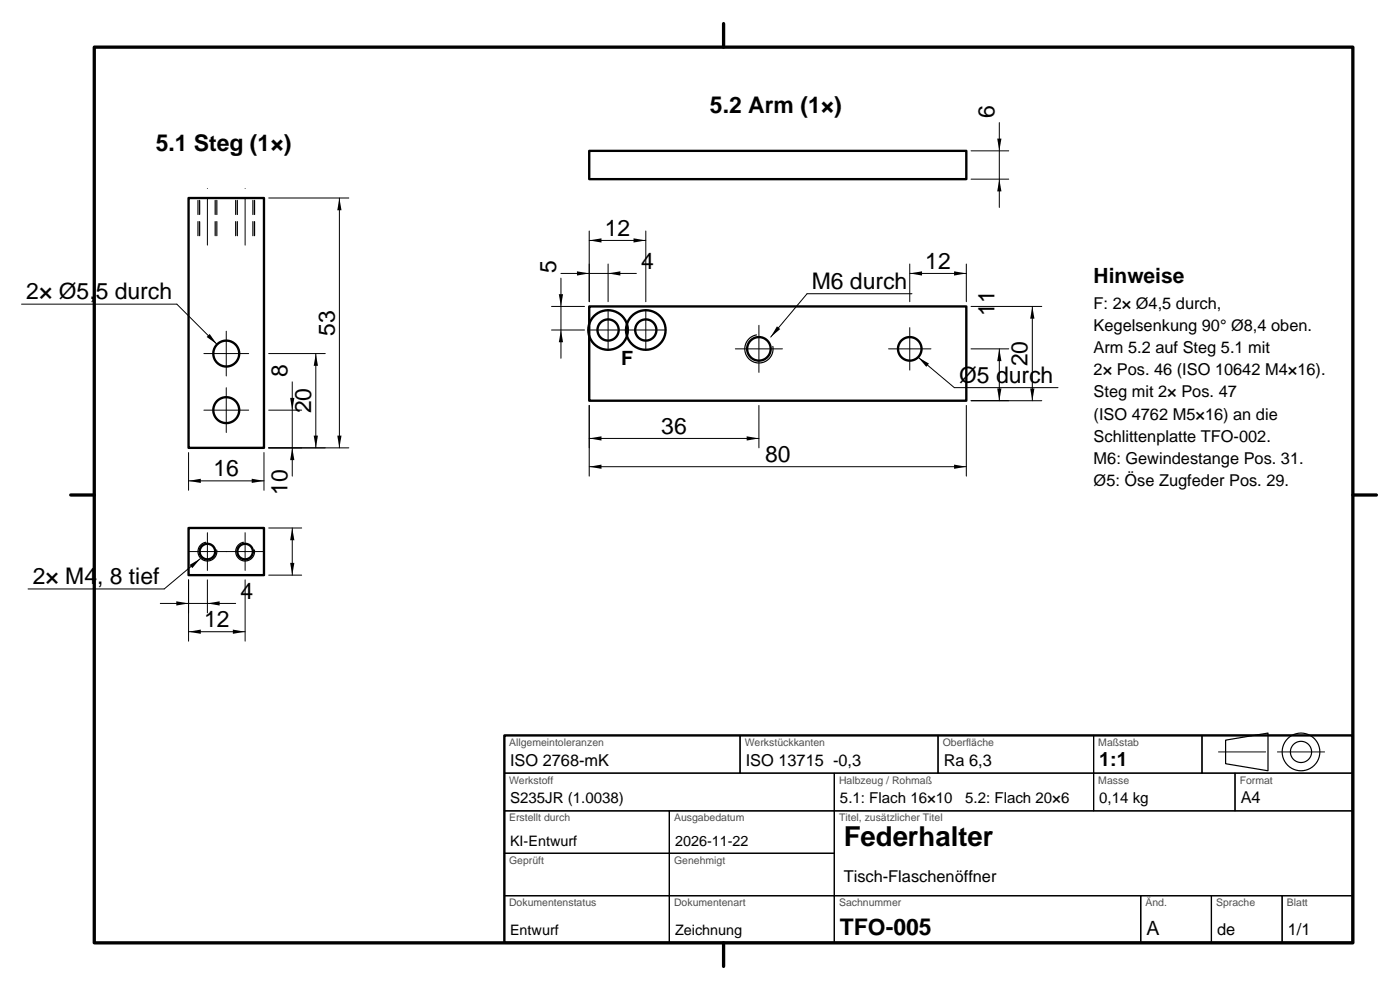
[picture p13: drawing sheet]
<svg xmlns="http://www.w3.org/2000/svg" width="297mm" height="210mm" viewBox="0 0 297 210" stroke-linecap="round" stroke-linejoin="round" font-family="sans-serif">
<defs><g id="words">
<text font-size="5.8" x="179" y="179.5">Federhalter</text>
<g font-size="4.9">
<text x="150.6" y="24">5.2 Arm (1×)</text>
<text x="211" y="25" transform="rotate(-90 211 25)">6</text>
<text x="33" y="32">5.1 Steg (1×)</text>
<text x="128.3" y="50">12</text>
<text x="118" y="58" transform="rotate(-90 118 58)">5</text>
<text x="136" y="57">4</text>
<text x="196.3" y="57">12</text>
<text x="5.6" y="63.5">2× Ø5,5 durch</text>
<text x="172.2" y="61.3">M6 durch</text>
<text x="71" y="71.2" transform="rotate(-90 71 71.2)">53</text>
<text x="211" y="67" transform="rotate(-90 211 67)">11</text>
<text x="218" y="77.7" transform="rotate(-90 218 77.7)">20</text>
<text x="61" y="80" transform="rotate(-90 61 80)">8</text>
<text x="203.5" y="81.2">Ø5 durch</text>
<text x="66" y="87.7" transform="rotate(-90 66 87.7)">20</text>
<text x="140.3" y="92">36</text>
<text x="45.3" y="101">16</text>
<text x="162.3" y="98">80</text>
<text x="61" y="105" transform="rotate(-90 61 105)">10</text>
<text x="7" y="123.9">2× M4, 8 tief</text>
<text x="51" y="127">4</text>
<text x="43.3" y="133">12</text>
<text x="178.2" y="198.4">TFO-005</text>
</g>
<text font-size="4.4" x="232" y="60">Hinweise</text>
<g font-size="4.2">
<text x="131.8" y="77.5">F</text>
<text x="233.2" y="162.4">1:1</text>
<text x="243.2" y="198.4">A</text>
</g>
<g font-size="3.5">
<text x="232" y="65.5">F: 2× Ø4,5 durch,</text>
<text x="232" y="70.2">Kegelsenkung 90° Ø8,4 oben.</text>
<text x="232" y="74.9">Arm 5.2 auf Steg 5.1 mit</text>
<text x="232" y="79.6">2× Pos. 46 (ISO 10642 M4×16).</text>
<text x="232" y="84.3">Steg mit 2× Pos. 47</text>
<text x="232" y="89">(ISO 4762 M5×16) an die</text>
<text x="232" y="93.7">Schlittenplatte TFO-002.</text>
<text x="232" y="98.4">M6: Gewindestange Pos. 31.</text>
<text x="232" y="103.1">Ø5: Öse Zugfeder Pos. 29.</text>
<text x="108.2" y="162.4">ISO 2768-mK</text>
<text x="158.2" y="162.4">ISO 13715 -0,3</text>
<text x="200.2" y="162.4">Ra 6,3</text>
<text x="263.2" y="170.4">A4</text>
<text x="179" y="187">Tisch-Flaschenöffner</text>
<text x="258.2" y="198.4">de</text>
<text x="273.2" y="198.4">1/1</text>
</g>
<g font-size="3.2">
<text x="108.2" y="170.4">S235JR (1.0038)</text>
<text x="178.2" y="170.4">5.1: Flach 16×10</text>
<text x="204.8" y="170.4">5.2: Flach 20×6</text>
<text x="233.2" y="170.4">0,14 kg</text>
</g>
<g font-size="3.1">
<text x="108.2" y="179.4">KI-Entwurf</text>
<text x="143.2" y="179.4">2026-11-22</text>
<text x="108.2" y="198.4">Entwurf</text>
<text x="143.2" y="198.4">Zeichnung</text>
</g>
<g font-size="2.2" fill="#4d4d4d">
<text x="108" y="158.2">Allgemeintoleranzen</text>
<text x="158" y="158.2">Werkstückkanten</text>
<text x="200" y="158.2">Oberfläche</text>
<text x="233" y="158.2">Maßstab</text>
<text x="108" y="166.2">Werkstoff</text>
<text x="178" y="166.2">Halbzeug / Rohmaß</text>
<text x="233" y="166.2">Masse</text>
<text x="263" y="166.2">Format</text>
<text x="108" y="174.2">Erstellt durch</text>
<text x="143" y="174.2">Ausgabedatum</text>
<text x="178" y="174.2">Titel, zusätzlicher Titel</text>
<text x="108" y="183.2">Geprüft</text>
<text x="143" y="183.2">Genehmigt</text>
<text x="108" y="192.2">Dokumentenstatus</text>
<text x="143" y="192.2">Dokumentenart</text>
<text x="178" y="192.2">Sachnummer</text>
<text x="243" y="192.2">Änd.</text>
<text x="258" y="192.2">Sprache</text>
<text x="273" y="192.2">Blatt</text>
</g>
</g></defs>
<path d="M20 10h267v190h-267zM153.5 5v5M15 105h5M287 105h5M153.5 200v5" fill="none" stroke="#000" stroke-width=".7"/>
<g fill="none" stroke="#000" stroke-width=".5">
<path d="M125 32h80v6h-80zM40 42h16v53h-16zM125 65h80v20h-80zM40 112h16v10h-16zM107 156h180v44h-180z"/>
<circle cx="48" cy="75" r="2.75"/>
<circle cx="129" cy="70" r="4.2"/>
<circle cx="129" cy="70" r="2.25"/>
<circle cx="137" cy="70" r="4.2"/>
<circle cx="137" cy="70" r="2.25"/>
<circle cx="161" cy="74" r="2.5"/>
<circle cx="193" cy="74" r="2.5"/>
<circle cx="48" cy="87" r="2.75"/>
<circle cx="44" cy="117" r="1.65"/>
<circle cx="52" cy="117" r="1.65"/>
</g>
<g fill="none" stroke="#000" stroke-width=".25">
<path d="M160.5 71a3 3 0 0 0-2.5 3.5 3 3 0 0 0 3.5 2.5 3 3 0 0 0 2.5-3.5M43.7 115a2 2 0 0 0-1.7 2.3 2 2 0 0 0 2.3 1.7 2 2 0 0 0 1.7-2.3M51.7 115a2 2 0 0 0-1.7 2.3 2 2 0 0 0 2.3 1.7 2 2 0 0 0 1.7-2.3M107 156h50v8h-50zM157 156h42v8h-42zM199 156h33v8h-33zM232 156h23v8h-23zM255 156h32v8h-32zM260 157l9-1.5v8l-9-1.5zM107 164h70v8h-70zM107 172h35v9h-35zM142 172h35v9h-35z"/>
<path d="M177 164h55v8h-55zM177 172h110v18h-110zM232 164h30v8h-30zM262 164h25v8h-25zM107 181h35v9h-35zM107 190h35v10h-35zM142 181h35v9h-35zM142 190h35v10h-35zM177 190h65v10h-65zM242 190h15v10h-15zM257 190h15v10h-15zM272 190h15v10h-15z"/>
<circle cx="276" cy="159.5" r="4"/>
<circle cx="276" cy="159.5" r="2.25"/>
</g>
<g fill="none" stroke="#000" stroke-width=".21" stroke-dasharray="10 2 1 2">
<path d="M44 52v-12M52 52v-12M43.3 75h9.5M48 79.8v-9.5M124.7 70h8.6M129 74.3v-8.5M132.8 70h8.4M137 74.3v-8.5M156 74h10M161 79v-10M188.5 74h9M193 78.5v-9"/>
<path d="M43.3 87h9.5M48 91.8v-9.5M40 117h8M48 117h8M44 121v-8M52 121v-8M258.5 159.5h12M271 159.5h10"/>
</g>
<path d="M42 50v-8M42.4 50v-8M45.6 50v-8M46 50v-8M50 50v-8M50.3 50v-8M53.7 50v-8M54 50v-8" fill="none" stroke="#000" stroke-width=".25" stroke-dasharray="3 1.5"/>
<g fill="none" stroke="#000" stroke-width=".21">
<path d="M206 38h8M206 32h8M212 26v18M57 42h17M72 42v53M119 58h16M119 59v17M125 49v15M125 51h12M129 56v8M137 49v15M193 58h12"/>
<path d="M193 56v8M205 56v8M4.6 64.5h32.9l8.5 8.5M57 75h12M67 75v20M117 65h7M117 70h7M193.5 62.3h-22.3l-7.7 9.2M194.8 75.8l7.7 6.4h22M206 65h15M206 74h8M212 74v11"/>
<path d="M219 65v20M40 96v8M56 96v8M57 95h17M57 87h7M62 81v20M125 86v15M125 99h80M125 93h36M161 86v9M205 86v15M206 85h15"/>
<path d="M40 102h16M42.5 118.5l-7.7 6.4h-28.8M57 112h7M62 112v10M34 128h16M40 123v13M40 134h12M44 123v7M52 123v13M57 122h7"/>
</g>
<g fill="#000">
<path d="M212 38l.4 2.6h-.8zM211.6 29.4h.8l-.4 2.6zM72 42l.4 2.6h-.8zM122.4 57.6l2.6 .4-2.6 .5zM125 51l2.6-.4v.9zM129 58l2.6-.4v.9zM134.4 50.6l2.6 .4-2.6 .5zM193 58l2.6-.4v.9zM202.4 57.6l2.6 .4-2.6 .5zM43.8 71.5l.7-.7 1.5 2.2zM67 75l.5 2.6h-.9zM119 70l.5 2.6h-.9z"/>
<path d="M118.6 62.4h.9l-.5 2.6zM164.8 69.2l.7 .6-2 1.7zM194.8 75.8l2.3 1.3-.6 .7zM212 74l.4 2.6h-.8zM219 65l.4 2.6h-.9zM62 95l.4 2.6h-.9zM61.5 84.4h.9l-.4 2.6zM66.6 92.4h.9l-.5 2.6zM71.6 92.4h.8l-.4 2.6zM125 99l2.6-.4v.9zM125 93l2.6-.4v.9zM158.4 92.6l2.6 .4-2.6 .5z"/>
<path d="M202.4 98.6l2.6 .4-2.6 .5zM211.6 82.4h.8l-.4 2.6zM218.5 82.4h.9l-.4 2.6zM40 102l2.6-.4v.9zM40.2 119.8l2.3-1.3-1.7 2zM53.4 101.6l2.6 .4-2.6 .5zM62 112l.4 2.6h-.9zM37.4 127.6l2.6 .4-2.6 .4zM40 134l2.6-.4v.9zM44 128l2.6-.4v.8zM49.4 133.6l2.6 .4-2.6 .5zM61.5 119.4h.9l-.4 2.6z"/>
</g>
<use href="#words"/>
</svg>
